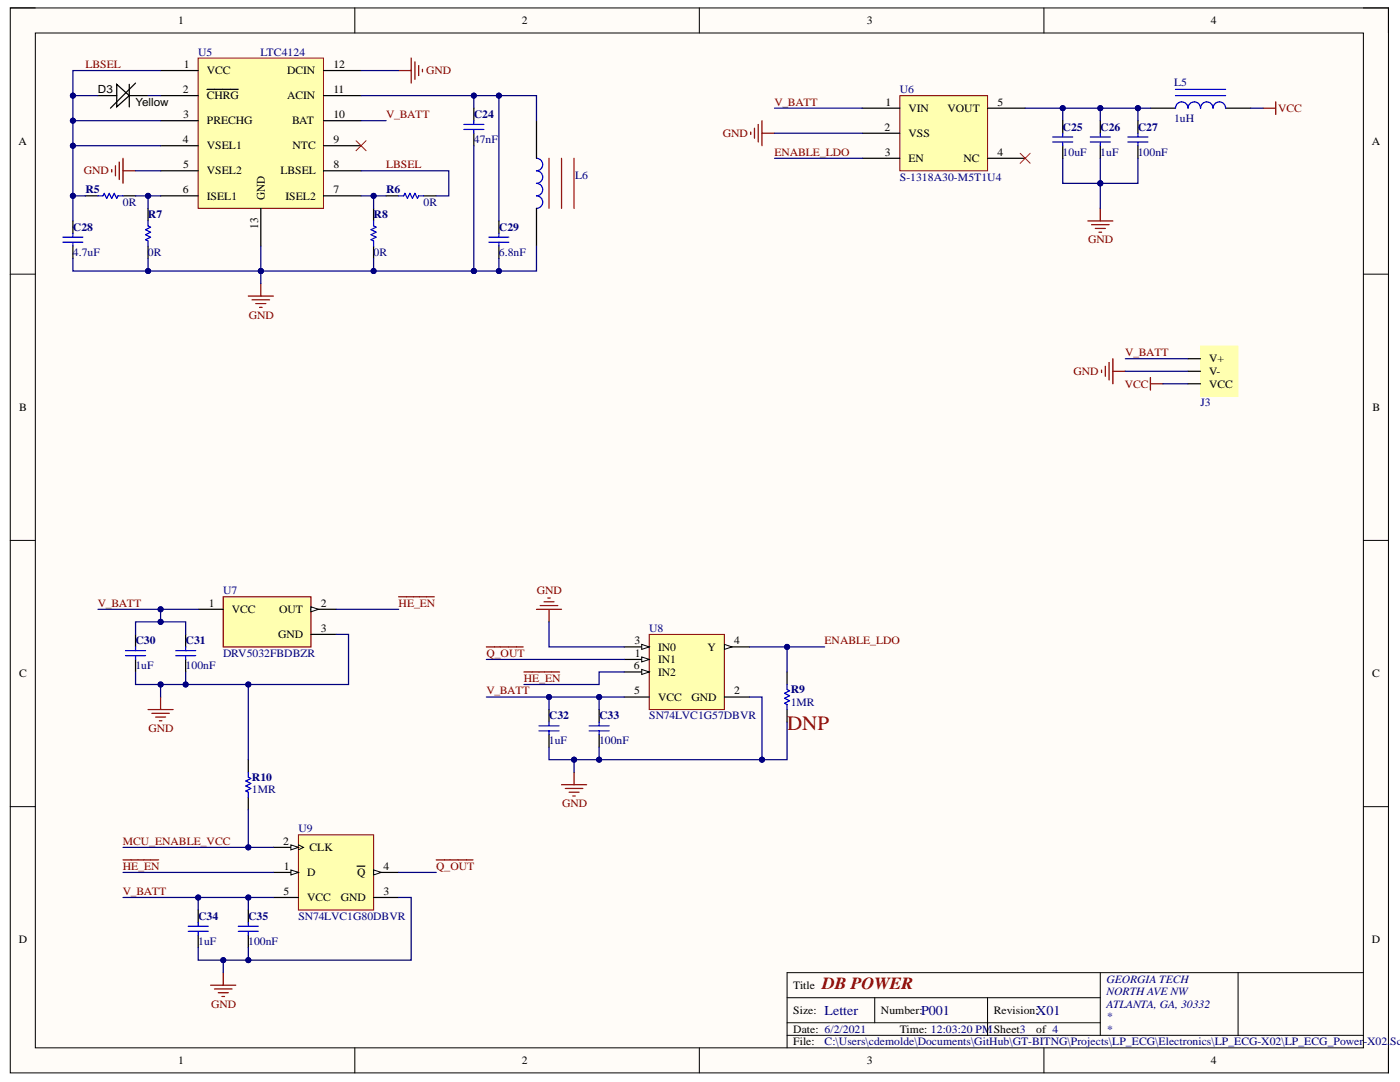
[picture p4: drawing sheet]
<svg xmlns="http://www.w3.org/2000/svg" width="279mm" height="216mm" viewBox="0 0 279 216" stroke-linecap="round" stroke-linejoin="round" font-family="sans-serif">
<defs><g id="words">
<text font-size="4.1" fill="#980000" x="157.1" y="145.7">DNP</text>
<text font-size="3.4" fill="#800000" x="164.1" y="197.3">DB POWER</text>
<g font-size="2.7" fill="#000080">
<text x="164.6" y="202.5">Letter</text>
<text x="183.8" y="202.5">P001</text>
<text x="206.8" y="202.5">X01</text>
</g>
<g font-size="2.3">
<text x="52.8" y="39.8" transform="rotate(-90 52.8 39.8)">GND</text>
<text x="51.6" y="45.7" transform="rotate(-90 51.6 45.7)">13</text>
</g>
<g font-size="2.2">
<text x="35.6" y="4.8">1</text>
<text x="104.1" y="4.8">2</text>
<text x="173" y="4.8">3</text>
<text x="241.7" y="4.8">4</text>
<text x="36.7" y="13.6">1</text>
<text x="41.3" y="14.8">VCC</text>
<text x="57.3" y="14.8">DCIN</text>
<text x="66.5" y="13.6">12</text>
<text x="19.5" y="18.6">D3</text>
<text x="27" y="21.1">Yellow</text>
<text x="36.5" y="18.6">2</text>
<text x="36.6" y="23.6">3</text>
<text x="41.3" y="19.8">CHRG</text>
<text x="57.3" y="19.8">ACIN</text>
<text x="66.5" y="23.6">10</text>
<text x="66.5" y="18.6">11</text>
<text x="176.7" y="21.1">1</text>
<text x="181.3" y="22.3">VIN</text>
<text x="189.1" y="22.3">VOUT</text>
<text x="199.1" y="21.1">5</text>
<text x="3.7" y="28.9">A</text>
<text x="36.5" y="28.6">4</text>
<text x="41.3" y="24.8">PRECHG</text>
<text x="41.3" y="29.8">VSEL1</text>
<text x="58.3" y="24.8">BAT</text>
<text x="58.4" y="29.8">NTC</text>
<text x="66.5" y="28.6">9</text>
<text x="176.5" y="26.1">2</text>
<text x="181.3" y="27.3">VSS</text>
<text x="273.8" y="28.9">A</text>
<text x="36.5" y="33.6">5</text>
<text x="41.3" y="34.8">VSEL2</text>
<text x="56" y="34.8">LBSEL</text>
<text x="66.5" y="33.6">8</text>
<text x="176.6" y="31.1">3</text>
<text x="181.3" y="32.3">EN</text>
<text x="192.3" y="32.3">NC</text>
<text x="199.1" y="31.1">4</text>
<text x="36.5" y="38.6">6</text>
<text x="41.3" y="39.8">ISEL1</text>
<text x="57" y="39.8">ISEL2</text>
<text x="66.5" y="38.6">7</text>
<text x="241.3" y="72.3">V+</text>
<text x="241.3" y="74.8">V-</text>
<text x="241.3" y="77.3">VCC</text>
<text x="3.8" y="82">B</text>
<text x="273.9" y="82">B</text>
<text x="41.7" y="121.1">1</text>
<text x="46.3" y="122.3">VCC</text>
<text x="55.7" y="122.3">OUT</text>
<text x="64" y="121.1">2</text>
<text x="55.5" y="127.3">GND</text>
<text x="64" y="126.1">3</text>
<text x="126.6" y="128.6">3</text>
<text x="126.7" y="131.1">1</text>
<text x="131.3" y="129.8">IN0</text>
<text x="141.2" y="129.8">Y</text>
<text x="146.5" y="128.6">4</text>
<text x="3.8" y="135.1">C</text>
<text x="126.5" y="133.6">6</text>
<text x="131.3" y="132.3">IN1</text>
<text x="131.3" y="134.8">IN2</text>
<text x="273.9" y="135.1">C</text>
<text x="126.6" y="138.6">5</text>
<text x="131.3" y="139.8">VCC</text>
<text x="138" y="139.8">GND</text>
<text x="146.5" y="138.6">2</text>
<text x="56.5" y="168.6">2</text>
<text x="56.7" y="173.6">1</text>
<text x="61.8" y="169.8">CLK</text>
<text x="76.6" y="173.6">4</text>
<text x="56.5" y="178.6">5</text>
<text x="61.3" y="174.8">D</text>
<text x="61.3" y="179.8">VCC</text>
<text x="68" y="179.8">GND</text>
<text x="71.3" y="174.8">Q</text>
<text x="76.6" y="178.6">3</text>
<text x="3.8" y="188.3">D</text>
<text x="273.8" y="188.3">D</text>
<text x="158.3" y="197.3">Title</text>
<text x="158.3" y="202.3">Size:</text>
<text x="175.8" y="202.3">Number:</text>
<text x="198.3" y="202.3">Revision:</text>
<text x="158.3" y="206.1">Date: 6/2/2021</text>
<text x="158.3" y="208.6">File:</text>
<text x="179.6" y="206.1">Time: 12:03:20 PMSheet3</text>
<text x="206.8" y="206.1">of 4</text>
<text x="35.6" y="212.3">1</text>
<text x="104.1" y="212.3">2</text>
<text x="173" y="212.3">3</text>
<text x="241.7" y="212.3">4</text>
</g>
<g font-size="2.2" fill="#000080">
<text x="39.5" y="11.1">U5</text>
<text x="52" y="11.1">LTC4124</text>
<text x="234.3" y="17.1">L5</text>
<text x="94.6" y="23.6">C24</text>
<text x="179.6" y="18.6">U6</text>
<text x="94.6" y="28.6">47nF</text>
<text x="212.1" y="26.1">C25</text>
<text x="219.6" y="26.1">C26</text>
<text x="227.1" y="26.1">C27</text>
<text x="234.3" y="24.3">1uH</text>
<text x="114.8" y="35.8">L6</text>
<text x="212.1" y="31.1">10uF</text>
<text x="219.6" y="31.1">1uF</text>
<text x="227.1" y="31.1">100nF</text>
<text x="17" y="38.6">R5</text>
<text x="24.5" y="41.1">0R</text>
<text x="77.1" y="38.6">R6</text>
<text x="84.5" y="41.1">0R</text>
<text x="179.6" y="36.1">S-1318A30-M5T1U4</text>
<text x="14.5" y="46">C28</text>
<text x="29.5" y="43.6">R7</text>
<text x="74.6" y="43.6">R8</text>
<text x="99.6" y="46">C29</text>
<text x="14.5" y="51.1">4.7uF</text>
<text x="29.5" y="51.1">0R</text>
<text x="74.6" y="51.1">0R</text>
<text x="99.6" y="51.1">6.8nF</text>
<text x="239.6" y="81.1">J3</text>
<text x="44.5" y="118.6">U7</text>
<text x="27" y="128.6">C30</text>
<text x="37" y="128.6">C31</text>
<text x="44.5" y="131.1">DRV5032FBDBZR</text>
<text x="129.5" y="126.1">U8</text>
<text x="27" y="133.6">1uF</text>
<text x="37" y="133.6">100nF</text>
<text x="109.5" y="143.6">C32</text>
<text x="119.6" y="143.6">C33</text>
<text x="129.5" y="143.6">SN74LVC1G57DBVR</text>
<text x="157.8" y="138.3">R9</text>
<text x="157.8" y="140.8">1MR</text>
<text x="109.5" y="148.6">1uF</text>
<text x="119.6" y="148.6">100nF</text>
<text x="50.3" y="155.8">R10</text>
<text x="50.3" y="158.3">1MR</text>
<text x="59.5" y="166.1">U9</text>
<text x="39.5" y="183.6">C34</text>
<text x="49.5" y="183.6">C35</text>
<text x="59.5" y="183.6">SN74LVC1G80DBVR</text>
<text x="39.5" y="188.6">1uF</text>
<text x="49.5" y="188.6">100nF</text>
<text x="220.8" y="196.1">GEORGIA TECH</text>
<text x="220.8" y="198.6">NORTH AVE NW</text>
<text x="220.8" y="201.1">ATLANTA, GA, 30332</text>
<text x="220.8" y="203.6">*</text>
<text x="164.6" y="208.6">C:\Users\cdemolde\Documents\GitHub\GT-BITNG\Projects\LP_ECG\Electronics\LP_ECG-X02\LP_ECG_Power-X02.Sch</text>
<text x="220.8" y="206.1">*</text>
</g>
<g font-size="2.2" fill="#800000">
<text x="17" y="13.6">LBSEL</text>
<text x="85.1" y="14.8">GND</text>
<text x="77.1" y="23.6">V_BATT</text>
<text x="154.5" y="21.1">V_BATT</text>
<text x="255.1" y="22.3">VCC</text>
<text x="144.3" y="27.3">GND</text>
<text x="16.7" y="34.8">GND</text>
<text x="77.1" y="33.6">LBSEL</text>
<text x="154.5" y="31.1">ENABLE_LDO</text>
<text x="217.2" y="48.6">GND</text>
<text x="49.7" y="63.6">GND</text>
<text x="224.6" y="71.1">V_BATT</text>
<text x="214.3" y="74.8">GND</text>
<text x="224.5" y="77.3">VCC</text>
<text x="107.1" y="118.6">GND</text>
<text x="19.5" y="121.1">V_BATT</text>
<text x="79.6" y="121.1">HE_EN</text>
<text x="97.1" y="131.1">Q_OUT</text>
<text x="164.6" y="128.6">ENABLE_LDO</text>
<text x="104.5" y="136.1">HE_EN</text>
<text x="97.1" y="138.6">V_BATT</text>
<text x="29.6" y="146.1">GND</text>
<text x="112.2" y="161.1">GND</text>
<text x="24.5" y="168.6">MCU_ENABLE_VCC</text>
<text x="24.5" y="173.6">HE_EN</text>
<text x="87" y="173.6">Q_OUT</text>
<text x="24.5" y="178.6">V_BATT</text>
<text x="42.1" y="201.1">GND</text>
</g>
</g></defs>
<path d="M2.1 1.6h275v212.5h-275z" fill-rule="evenodd" fill="#fffcf8"/>
<path d="M2.1 1.6h275v212.5h-275z" fill="none" stroke="#000" stroke-width=".2"/>
<path d="M7.1 6.6h265v202.5h-265z" fill-rule="evenodd" fill="#fffcf8"/>
<g fill="none" stroke="#000" stroke-width=".2">
<path d="M2 1.6h5M7.1 6.6h265v202.5h-265zM70.8 1.6v5M139.6 1.6v5M208.3 1.6v5M272.1 1.6h5v5M2 54.7h5M272.1 54.7h5M2 107.8h5M272.1 107.8h5M2 161h5M272.1 161h5"/>
<path d="M157.1 199.1h62.5M174.6 199.1v5M197.1 199.1v7.5M219.6 194.1v12.5M247.1 194.1v12.5M272.1 194.1h-115v15M70.8 209.1v5M139.6 209.1v5M157.1 206.6h115M157.1 204.1h62.5M208.3 209.1v5M277.1 209.1v5"/>
</g>
<path d="M252.1 21.6h2.5M254.6 20.3v2.5M217.1 44.1h5M217.8 44.8h3.5M218.6 45.6h2M219.3 46.3h.5M219.6 41.6v2.5" fill="none" stroke="#800000" stroke-width=".25"/>
<path d="M219.6 24.1v2.5M219.6 29.1v2.5M227.1 24.1v2.5M227.1 29.1v2.5M229.6 21.6h5M244.6 21.6h5" fill="none" stroke="#000" stroke-width=".25"/>
<path d="M234.6 19.1h10M234.6 17.8h10M217.6 27.3h4M217.6 28.3h4M219.6 26.6v.7M219.6 28.3v.8M225.1 27.3h4M225.1 28.3h4M227.1 26.6v.7M227.1 28.3v.8M234.6 21.6a1.25 1.25 0 0 1 1.2-1.3 1.25 1.25 0 0 1 1.3 1.3 1.25 1.25 0 0 1 1.2-1.3 1.25 1.25 0 0 1 1.3 1.3 1.25 1.25 0 0 1 1.2-1.3 1.25 1.25 0 0 1 1.3 1.3 1.25 1.25 0 0 1 1.2-1.3 1.25 1.25 0 0 1 1.3 1.3" fill="none" stroke="#00f" stroke-width=".25"/>
<path d="M27.1 126.6v2.5M27.1 131.6v2.5M37 126.6v2.5M37 131.6v2.5" fill="none" stroke="#000" stroke-width=".24"/>
<path d="M25 129.8h4.1M25 130.8h4.1M27.1 129.1v.7M27.1 130.8v.8M35.1 129.8h4M35.1 130.8h4M37 129.1v.7M37 130.8v.8" fill="none" stroke="#00f" stroke-width=".24"/>
<path d="M32 139.1v2.5M29.5 141.6h5M30.3 142.3h3.5M31 143.1h2.1M31.8 143.8h.5" fill="none" stroke="#800000" stroke-width=".24"/>
<path d="M44.6 119.1h17.5v10h-17.5z" fill-rule="evenodd" fill="#ffffb0"/>
<path d="M44.6 119.1h17.5v10h-17.5z" fill="none" stroke="#800000" stroke-width=".24"/>
<path d="M39.5 121.6h5.1M62.1 121.6h5M62.1 126.6h5" fill="none" stroke="#000" stroke-width=".24"/>
<path d="M62.1 121.1l1.5 .5-1.5 .5z" fill="#f8fcff"/>
<path d="M62.1 121.1l1.5 .5-1.5 .5z" fill="none" stroke="#000" stroke-width=".2"/>
<path d="M79.6 119.1h7.1M24.6 171.6h7.1" fill="none" stroke="#800000" stroke-width=".24"/>
<path d="M39.6 181.6v2.5M39.6 186.6v2.5M49.6 181.6v2.5M49.6 186.6v2.5" fill="none" stroke="#000" stroke-width=".25"/>
<path d="M37.6 184.8h4M37.6 185.8h4M39.6 184.1v.7M39.6 185.8v.8M47.6 184.8h4M47.6 185.8h4M49.6 184.1v.7M49.6 185.8v.8" fill="none" stroke="#00f" stroke-width=".25"/>
<path d="M42.1 196.6h5M42.8 197.3h3.5M43.6 198.1h2M44.3 198.8h.5M44.6 194.1v2.5" fill="none" stroke="#800000" stroke-width=".25"/>
<path d="M59.6 166.6h15v15h-15z" fill-rule="evenodd" fill="#ffffb0"/>
<path d="M59.6 166.6h15v15h-15z" fill="none" stroke="#800000" stroke-width=".2"/>
<path d="M74.6 174.1h5" fill="none" stroke="#000" stroke-width=".25"/>
<path d="M74.6 173.6l1.5 .5-1.5 .5z" fill="#f8fcff"/>
<path d="M74.6 173.6l1.5 .5-1.5 .5z" fill="none" stroke="#000" stroke-width=".2"/>
<path d="M71.3 172.8h1.5" fill="none" stroke="#000" stroke-width=".24"/>
<path d="M54.6 174.1h5" fill="none" stroke="#000" stroke-width=".25"/>
<path d="M58.1 173.6l1.5 .5-1.5 .5z" fill="#f8fcff"/>
<path d="M58.1 173.6l1.5 .5-1.5 .5z" fill="none" stroke="#000" stroke-width=".2"/>
<path d="M54.6 169.1h5" fill="none" stroke="#000" stroke-width=".24"/>
<path d="M58.1 168.6l1.5 .5-1.5 .5z" fill="#f8fcff"/>
<path d="M58.1 168.6l1.5 .5-1.5 .5zM59.6 168.6l1 .5-1 .5" fill="none" stroke="#000" stroke-width=".2"/>
<path d="M54.6 179.1h5M74.6 179.1h5" fill="none" stroke="#000" stroke-width=".25"/>
<path d="M109.6 141.6v2.5M109.6 146.6v2.5M119.6 141.6v2.5M119.6 146.6v2.5" fill="none" stroke="#000" stroke-width=".24"/>
<path d="M107.6 144.8h4M107.6 145.8h4M109.6 144.1v.7M109.6 145.8v.8M117.6 144.8h4M117.6 145.8h4M119.6 144.1v.7M119.6 145.8v.8" fill="none" stroke="#00f" stroke-width=".24"/>
<path d="M112.1 156.6h5M112.8 157.3h3.5M113.6 158.1h2M114.3 158.8h.5M114.6 154.1v2.5" fill="none" stroke="#800000" stroke-width=".24"/>
<path d="M129.6 126.6h15v15h-15z" fill-rule="evenodd" fill="#ffffb0"/>
<path d="M129.6 126.6h15v15h-15z" fill="none" stroke="#800000" stroke-width=".2"/>
<path d="M144.6 139.1h5M144.6 129.1h5" fill="none" stroke="#000" stroke-width=".24"/>
<path d="M144.6 128.6l1.5 .5-1.5 .5z" fill="#f8fcff"/>
<path d="M144.6 128.6l1.5 .5-1.5 .5z" fill="none" stroke="#000" stroke-width=".2"/>
<path d="M124.6 129.1h5" fill="none" stroke="#000" stroke-width=".24"/>
<path d="M128.1 128.6l1.5 .5-1.5 .5z" fill="#f8fcff"/>
<path d="M128.1 128.6l1.5 .5-1.5 .5z" fill="none" stroke="#000" stroke-width=".2"/>
<path d="M124.6 131.6h5" fill="none" stroke="#000" stroke-width=".24"/>
<path d="M128.1 131.1l1.5 .5-1.5 .5z" fill="#f8fcff"/>
<path d="M128.1 131.1l1.5 .5-1.5 .5z" fill="none" stroke="#000" stroke-width=".2"/>
<path d="M124.6 134.1h5" fill="none" stroke="#000" stroke-width=".24"/>
<path d="M128.1 133.6l1.5 .5-1.5 .5z" fill="#f8fcff"/>
<path d="M128.1 133.6l1.5 .5-1.5 .5z" fill="none" stroke="#000" stroke-width=".2"/>
<path d="M124.6 139.1h5" fill="none" stroke="#000" stroke-width=".24"/>
<path d="M109.3 119.3h.5M97.1 129.1h7.3M104.6 134.1h7.1M107.1 121.6h5M107.8 120.8h3.5M108.6 120.1h2M109.6 121.6v2.5M87.1 171.6h7.3" fill="none" stroke="#800000" stroke-width=".24"/>
<path d="M219.8 73.8v.5M220.6 73.1v2M221.3 72.3v3.5M222.1 71.6v5M222.1 74.1h2.5M229.6 75.3v2.5M229.6 76.6h2.5" fill="none" stroke="#800000" stroke-width=".25"/>
<path d="M239.6 69.1h7.5v10h-7.5z" fill-rule="evenodd" fill="#ffffb0"/>
<path d="M239.6 69.1h7.5v10h-7.5z" fill="none" stroke="#ffffb0" stroke-width=".2"/>
<path d="M19.5 19.1h3.8M23.3 16.8l2.5 2.3-2.5 2.2zM25.8 19.1h3.7M25.8 16.8v4.5M27 16.6l-5 5M237.1 71.6h2.5M237.1 74.1h2.5M237.1 76.6h2.5" fill="none" stroke="#000" stroke-width=".25"/>
<path d="M107.1 31.6a1.25 1.25 0 0 1 1.2 1.2 1.25 1.25 0 0 1-1.2 1.3 1.25 1.25 0 0 1 1.2 1.2 1.25 1.25 0 0 1-1.2 1.3 1.25 1.25 0 0 1 1.2 1.2 1.25 1.25 0 0 1-1.2 1.3 1.24 1.24 0 0 1 1.2 1.2 1.24 1.24 0 0 1-1.2 1.3M157.1 136.6v1l.5 .2-1 .5 1 .5-1 .5 1 .5-1 .5 .5 .3v1M49.6 154.1v1l.5 .2-1 .5 1 .5-1 .5 1 .5-1 .5 .5 .3v1" fill="none" stroke="#00f" stroke-width=".24"/>
<path d="M107.1 24.1v7.5M107.1 41.6v7.5M157.1 134.1v2.5M49.6 151.6v2.5M49.6 159.1v2.5M157.1 141.6v2.5" fill="none" stroke="#000" stroke-width=".24"/>
<path d="M109.6 31.6v10M112.1 31.6v10M114.6 31.6v10" fill="none" stroke="#f00" stroke-width=".24"/>
<path d="M49.6 59.1h5M50.3 59.8h3.5M52.1 56.6v2.5M51.1 60.6h2M51.8 61.3h.5" fill="none" stroke="#800000" stroke-width=".25"/>
<path d="M39.5 11.6h25.1v30h-25.1z" fill-rule="evenodd" fill="#ffffb0"/>
<path d="M39.5 11.6h25.1v30h-25.1z" fill="none" stroke="#800000" stroke-width=".2"/>
<g fill="none" stroke="#000" stroke-width=".25">
<path d="M32 14.1h7.5M32 19.1h7.5M41.3 17.8h6.2M64.6 14.1h7.5M64.6 19.1h7.5M17 39.1h2.5M24.5 39.1h2.5M32 24.1h7.5M32 29.1h7.5M32 34.1h7.5M32 39.1h7.5M64.6 24.1h7.5"/>
<path d="M64.6 29.1h7.5M64.6 34.1h7.5M64.6 39.1h7.5M77.1 39.1h2.5M14.5 44.1v2.5M14.5 49.1v2.5M29.5 41.6v2.5M29.5 49.1v2.5M52.1 41.6v7.5M74.6 41.6v2.5M74.6 49.1v2.5"/>
</g>
<path d="M84.6 39.1h2.5M94.6 21.6v2.5M94.6 26.6v2.5M99.6 44.1v2.5M99.6 49.1v2.5" fill="none" stroke="#000" stroke-width=".24"/>
<path d="M92.6 25.8h4M92.6 24.8h4M94.6 24.1v.7M94.6 25.8v.8M97.6 48.3h4M97.6 47.3h4M99.6 46.6v.7M99.6 48.3v.8" fill="none" stroke="#00f" stroke-width=".24"/>
<path d="M71.1 28.1l2 2M73.1 28.1l-2 2" fill="none" stroke="#f00" stroke-width=".2"/>
<path d="M79.6 14.1h2.5M82.1 11.6v5M82.8 12.3v3.5M83.6 13.1v2M84.3 13.8v.5M22.3 33.8v.5M23 33.1v2M23.8 32.3v3.5M24.5 31.6v5M24.5 34.1h2.5" fill="none" stroke="#800000" stroke-width=".25"/>
<path d="M19.5 39.1h1l.3-.5 .5 1 .5-1 .5 1 .5-1 .5 1 .2-.5h1M79.6 39.1h1l.2-.5 .5 1 .5-1 .5 1 .5-1 .5 1 .3-.5h1M12.5 48.3h4M12.5 47.3h4M14.5 46.6v.7M14.5 48.3v.8M29.5 44.1v1l.5 .2-1 .5 1 .5-1 .5 1 .5-1 .5 .5 .3v1M74.6 44.1v1l.5 .2-1 .5 1 .5-1 .5 1 .5-1 .5 .5 .3v1" fill="none" stroke="#00f" stroke-width=".25"/>
<path d="M179.6 19.1h17.5v15h-17.5z" fill-rule="evenodd" fill="#ffffb0"/>
<path d="M179.6 19.1h17.5v15h-17.5z" fill="none" stroke="#800000" stroke-width=".2"/>
<path d="M172.1 21.6h7.5M172.1 26.6h7.5M172.1 31.6h7.5M197.1 21.6h7.5M197.1 31.6h7.5" fill="none" stroke="#000" stroke-width=".25"/>
<path d="M203.6 30.6l2 2M205.6 30.6l-2 2" fill="none" stroke="#f00" stroke-width=".2"/>
<path d="M219.6 21.6v2.5" fill="none" stroke="#000080" stroke-width=".25"/>
<circle cx="219.6" cy="21.6" r=".5" fill="#000080"/>
<circle cx="219.6" cy="21.6" r=".5" fill="none" stroke="#000080" stroke-width=".2"/>
<path d="M19.6 121.6h12.4" fill="none" stroke="#000080" stroke-width=".24"/>
<circle cx="32.1" cy="121.6" r=".5" fill="#000080"/>
<circle cx="32.1" cy="121.6" r=".5" fill="none" stroke="#000080" stroke-width=".2"/>
<path d="M24.6 179.1h30" fill="none" stroke="#000080" stroke-width=".25"/>
<circle cx="49.6" cy="179.1" r=".5" fill="#000080"/>
<circle cx="49.6" cy="179.1" r=".5" fill="none" stroke="#000080" stroke-width=".2"/>
<circle cx="39.6" cy="179.1" r=".5" fill="#000080"/>
<circle cx="39.6" cy="179.1" r=".5" fill="none" stroke="#000080" stroke-width=".2"/>
<path d="M24.6 174.1h30" fill="none" stroke="#000080" stroke-width=".25"/>
<path d="M24.6 169.1h25" fill="none" stroke="#000080" stroke-width=".24"/>
<circle cx="49.6" cy="169.1" r=".5" fill="#000080"/>
<circle cx="49.6" cy="169.1" r=".5" fill="none" stroke="#000080" stroke-width=".2"/>
<path d="M67.1 126.6h2.5v10h-42.5v-2.5" fill="none" stroke="#000080" stroke-width=".24"/>
<circle cx="32.1" cy="136.6" r=".5" fill="#000080"/>
<circle cx="32.1" cy="136.6" r=".5" fill="none" stroke="#000080" stroke-width=".2"/>
<circle cx="37.1" cy="136.6" r=".5" fill="#000080"/>
<circle cx="37.1" cy="136.6" r=".5" fill="none" stroke="#000080" stroke-width=".2"/>
<circle cx="49.6" cy="136.6" r=".5" fill="#000080"/>
<circle cx="49.6" cy="136.6" r=".5" fill="none" stroke="#000080" stroke-width=".2"/>
<path d="M39.5 121.6h-7.5v2.5h-4.9v2.5" fill="none" stroke="#000080" stroke-width=".24"/>
<circle cx="32.1" cy="124.1" r=".5" fill="#000080"/>
<circle cx="32.1" cy="124.1" r=".5" fill="none" stroke="#000080" stroke-width=".2"/>
<circle cx="32.1" cy="121.6" r=".5" fill="#000080"/>
<circle cx="32.1" cy="121.6" r=".5" fill="none" stroke="#000080" stroke-width=".2"/>
<path d="M32 124.1h5v2.5" fill="none" stroke="#000080" stroke-width=".24"/>
<circle cx="32.1" cy="124.1" r=".5" fill="#000080"/>
<circle cx="32.1" cy="124.1" r=".5" fill="none" stroke="#000080" stroke-width=".2"/>
<path d="M39.6 189.1v2.5h5" fill="none" stroke="#000080" stroke-width=".25"/>
<circle cx="44.6" cy="191.6" r=".5" fill="#000080"/>
<circle cx="44.6" cy="191.6" r=".5" fill="none" stroke="#000080" stroke-width=".2"/>
<path d="M49.6 189.1v2.5h-5v2.5" fill="none" stroke="#000080" stroke-width=".25"/>
<circle cx="44.6" cy="191.6" r=".5" fill="#000080"/>
<circle cx="44.6" cy="191.6" r=".5" fill="none" stroke="#000080" stroke-width=".2"/>
<circle cx="49.6" cy="191.6" r=".5" fill="#000080"/>
<circle cx="49.6" cy="191.6" r=".5" fill="none" stroke="#000080" stroke-width=".2"/>
<path d="M79.6 179.1h2.5v12.5h-32.5" fill="none" stroke="#000080" stroke-width=".25"/>
<circle cx="49.6" cy="191.6" r=".5" fill="#000080"/>
<circle cx="49.6" cy="191.6" r=".5" fill="none" stroke="#000080" stroke-width=".2"/>
<path d="M49.6 161.6v7.5h5" fill="none" stroke="#000080" stroke-width=".24"/>
<circle cx="49.6" cy="169.1" r=".5" fill="#000080"/>
<circle cx="49.6" cy="169.1" r=".5" fill="none" stroke="#000080" stroke-width=".2"/>
<path d="M67.1 121.6h12.5M97.1 139.1h27.5" fill="none" stroke="#000080" stroke-width=".24"/>
<path d="M79.6 174.1h7.5" fill="none" stroke="#000080" stroke-width=".25"/>
<circle cx="119.6" cy="139.1" r=".5" fill="#000080"/>
<circle cx="119.6" cy="139.1" r=".5" fill="none" stroke="#000080" stroke-width=".2"/>
<circle cx="109.6" cy="139.1" r=".5" fill="#000080"/>
<circle cx="109.6" cy="139.1" r=".5" fill="none" stroke="#000080" stroke-width=".2"/>
<path d="M97.1 131.6h27.5M124.6 134.1h-5v2.5h-15M109.6 149.1v2.5h5" fill="none" stroke="#000080" stroke-width=".24"/>
<circle cx="114.6" cy="151.6" r=".5" fill="#000080"/>
<circle cx="114.6" cy="151.6" r=".5" fill="none" stroke="#000080" stroke-width=".2"/>
<path d="M109.6 124.1v5h15M157.1 144.1v7.5h-42.5v2.5" fill="none" stroke="#000080" stroke-width=".24"/>
<circle cx="114.6" cy="151.6" r=".5" fill="#000080"/>
<circle cx="114.6" cy="151.6" r=".5" fill="none" stroke="#000080" stroke-width=".2"/>
<circle cx="119.6" cy="151.6" r=".5" fill="#000080"/>
<circle cx="119.6" cy="151.6" r=".5" fill="none" stroke="#000080" stroke-width=".2"/>
<circle cx="152.1" cy="151.6" r=".5" fill="#000080"/>
<circle cx="152.1" cy="151.6" r=".5" fill="none" stroke="#000080" stroke-width=".2"/>
<path d="M149.6 139.1h2.5v12.5" fill="none" stroke="#000080" stroke-width=".24"/>
<circle cx="152.1" cy="151.6" r=".5" fill="#000080"/>
<circle cx="152.1" cy="151.6" r=".5" fill="none" stroke="#000080" stroke-width=".2"/>
<path d="M149.6 129.1h15" fill="none" stroke="#000080" stroke-width=".24"/>
<circle cx="157.1" cy="129.1" r=".5" fill="#000080"/>
<circle cx="157.1" cy="129.1" r=".5" fill="none" stroke="#000080" stroke-width=".2"/>
<path d="M154.6 31.6h17.5M154.6 21.6h17.5" fill="none" stroke="#000080" stroke-width=".24"/>
<path d="M212.1 31.6v5h7.5v-5" fill="none" stroke="#000080" stroke-width=".25"/>
<circle cx="219.6" cy="36.6" r=".5" fill="#000080"/>
<circle cx="219.6" cy="36.6" r=".5" fill="none" stroke="#000080" stroke-width=".2"/>
<path d="M227.1 31.6v5h-7.5" fill="none" stroke="#000080" stroke-width=".25"/>
<circle cx="219.6" cy="36.6" r=".5" fill="#000080"/>
<circle cx="219.6" cy="36.6" r=".5" fill="none" stroke="#000080" stroke-width=".2"/>
<path d="M227.1 21.6h2.5M224.6 74.1h12.5M224.6 71.6h12.5" fill="none" stroke="#000080" stroke-width=".25"/>
<circle cx="227.1" cy="21.6" r=".5" fill="#000080"/>
<circle cx="227.1" cy="21.6" r=".5" fill="none" stroke="#000080" stroke-width=".2"/>
<path d="M249.6 21.6h2.5M232.1 76.6h5" fill="none" stroke="#000080" stroke-width=".25"/>
<path d="M32 136.6v2.5" fill="none" stroke="#000080" stroke-width=".24"/>
<circle cx="32.1" cy="136.6" r=".5" fill="#000080"/>
<circle cx="32.1" cy="136.6" r=".5" fill="none" stroke="#000080" stroke-width=".2"/>
<path d="M37 134.1v2.5" fill="none" stroke="#000080" stroke-width=".24"/>
<circle cx="37.1" cy="136.6" r=".5" fill="#000080"/>
<circle cx="37.1" cy="136.6" r=".5" fill="none" stroke="#000080" stroke-width=".2"/>
<path d="M39.6 179.1v2.5" fill="none" stroke="#000080" stroke-width=".25"/>
<circle cx="39.6" cy="179.1" r=".5" fill="#000080"/>
<circle cx="39.6" cy="179.1" r=".5" fill="none" stroke="#000080" stroke-width=".2"/>
<path d="M49.6 179.1v2.5" fill="none" stroke="#000080" stroke-width=".25"/>
<circle cx="49.6" cy="179.1" r=".5" fill="#000080"/>
<circle cx="49.6" cy="179.1" r=".5" fill="none" stroke="#000080" stroke-width=".2"/>
<path d="M49.6 136.6v15" fill="none" stroke="#000080" stroke-width=".24"/>
<circle cx="49.6" cy="136.6" r=".5" fill="#000080"/>
<circle cx="49.6" cy="136.6" r=".5" fill="none" stroke="#000080" stroke-width=".2"/>
<path d="M109.6 139.1v2.5" fill="none" stroke="#000080" stroke-width=".24"/>
<circle cx="109.6" cy="139.1" r=".5" fill="#000080"/>
<circle cx="109.6" cy="139.1" r=".5" fill="none" stroke="#000080" stroke-width=".2"/>
<path d="M119.6 149.1v2.5" fill="none" stroke="#000080" stroke-width=".24"/>
<circle cx="119.6" cy="151.6" r=".5" fill="#000080"/>
<circle cx="119.6" cy="151.6" r=".5" fill="none" stroke="#000080" stroke-width=".2"/>
<path d="M119.6 139.1v2.5" fill="none" stroke="#000080" stroke-width=".24"/>
<circle cx="119.6" cy="139.1" r=".5" fill="#000080"/>
<circle cx="119.6" cy="139.1" r=".5" fill="none" stroke="#000080" stroke-width=".2"/>
<path d="M157.1 129.1v5" fill="none" stroke="#000080" stroke-width=".24"/>
<circle cx="157.1" cy="129.1" r=".5" fill="#000080"/>
<circle cx="157.1" cy="129.1" r=".5" fill="none" stroke="#000080" stroke-width=".2"/>
<path d="M212.1 21.6v2.5" fill="none" stroke="#000080" stroke-width=".25"/>
<circle cx="212.1" cy="21.6" r=".5" fill="#000080"/>
<circle cx="212.1" cy="21.6" r=".5" fill="none" stroke="#000080" stroke-width=".2"/>
<path d="M29.5 19.1h2.5M72.1 24.1h5" fill="none" stroke="#000080" stroke-width=".25"/>
<path d="M94.6 19.1v2.5" fill="none" stroke="#000080" stroke-width=".24"/>
<circle cx="94.6" cy="19.1" r=".5" fill="#000080"/>
<circle cx="94.6" cy="19.1" r=".5" fill="none" stroke="#000080" stroke-width=".2"/>
<path d="M14.5 19.1h5M72.1 14.1h7.5" fill="none" stroke="#000080" stroke-width=".25"/>
<circle cx="14.5" cy="19.1" r=".5" fill="#000080"/>
<circle cx="14.5" cy="19.1" r=".5" fill="none" stroke="#000080" stroke-width=".2"/>
<path d="M107.1 49.1v5h-7.5v-2.5" fill="none" stroke="#000080" stroke-width=".24"/>
<circle cx="99.6" cy="54.1" r=".5" fill="#000080"/>
<circle cx="99.6" cy="54.1" r=".5" fill="none" stroke="#000080" stroke-width=".2"/>
<path d="M94.6 29.1v25" fill="none" stroke="#000080" stroke-width=".24"/>
<circle cx="94.6" cy="54.1" r=".5" fill="#000080"/>
<circle cx="94.6" cy="54.1" r=".5" fill="none" stroke="#000080" stroke-width=".2"/>
<path d="M107.1 24.1v-5h-7.5v25" fill="none" stroke="#000080" stroke-width=".24"/>
<circle cx="99.6" cy="19.1" r=".5" fill="#000080"/>
<circle cx="99.6" cy="19.1" r=".5" fill="none" stroke="#000080" stroke-width=".2"/>
<path d="M94.6 54.1h5" fill="none" stroke="#000080" stroke-width=".24"/>
<circle cx="94.6" cy="54.1" r=".5" fill="#000080"/>
<circle cx="94.6" cy="54.1" r=".5" fill="none" stroke="#000080" stroke-width=".2"/>
<circle cx="99.6" cy="54.1" r=".5" fill="#000080"/>
<circle cx="99.6" cy="54.1" r=".5" fill="none" stroke="#000080" stroke-width=".2"/>
<path d="M72.1 19.1h27.5" fill="none" stroke="#000080" stroke-width=".24"/>
<circle cx="94.6" cy="19.1" r=".5" fill="#000080"/>
<circle cx="94.6" cy="19.1" r=".5" fill="none" stroke="#000080" stroke-width=".2"/>
<circle cx="99.6" cy="19.1" r=".5" fill="#000080"/>
<circle cx="99.6" cy="19.1" r=".5" fill="none" stroke="#000080" stroke-width=".2"/>
<path d="M72.1 34.1h17.5v5h-2.5" fill="none" stroke="#000080" stroke-width=".24"/>
<path d="M72.1 39.1h5" fill="none" stroke="#000080" stroke-width=".25"/>
<circle cx="74.6" cy="39.1" r=".5" fill="#000080"/>
<circle cx="74.6" cy="39.1" r=".5" fill="none" stroke="#000080" stroke-width=".2"/>
<path d="M74.6 39.1v2.5" fill="none" stroke="#000080" stroke-width=".25"/>
<circle cx="74.6" cy="39.1" r=".5" fill="#000080"/>
<circle cx="74.6" cy="39.1" r=".5" fill="none" stroke="#000080" stroke-width=".2"/>
<path d="M74.6 51.6v2.5" fill="none" stroke="#000080" stroke-width=".25"/>
<circle cx="74.6" cy="54.1" r=".5" fill="#000080"/>
<circle cx="74.6" cy="54.1" r=".5" fill="none" stroke="#000080" stroke-width=".2"/>
<path d="M27 39.1h5" fill="none" stroke="#000080" stroke-width=".25"/>
<circle cx="29.5" cy="39.1" r=".5" fill="#000080"/>
<circle cx="29.5" cy="39.1" r=".5" fill="none" stroke="#000080" stroke-width=".2"/>
<path d="M29.5 39.1v2.5" fill="none" stroke="#000080" stroke-width=".25"/>
<circle cx="29.5" cy="39.1" r=".5" fill="#000080"/>
<circle cx="29.5" cy="39.1" r=".5" fill="none" stroke="#000080" stroke-width=".2"/>
<path d="M29.5 51.6v2.5h22.6" fill="none" stroke="#000080" stroke-width=".25"/>
<circle cx="52.1" cy="54.1" r=".5" fill="#000080"/>
<circle cx="52.1" cy="54.1" r=".5" fill="none" stroke="#000080" stroke-width=".2"/>
<circle cx="29.5" cy="54.1" r=".5" fill="#000080"/>
<circle cx="29.5" cy="54.1" r=".5" fill="none" stroke="#000080" stroke-width=".2"/>
<path d="M14.5 24.1h17.5M27 34.1h5" fill="none" stroke="#000080" stroke-width=".25"/>
<circle cx="14.5" cy="24.1" r=".5" fill="#000080"/>
<circle cx="14.5" cy="24.1" r=".5" fill="none" stroke="#000080" stroke-width=".2"/>
<path d="M32 14.1h-17.5v25h2.5" fill="none" stroke="#000080" stroke-width=".25"/>
<circle cx="14.5" cy="39.1" r=".5" fill="#000080"/>
<circle cx="14.5" cy="39.1" r=".5" fill="none" stroke="#000080" stroke-width=".2"/>
<circle cx="14.5" cy="29.1" r=".5" fill="#000080"/>
<circle cx="14.5" cy="29.1" r=".5" fill="none" stroke="#000080" stroke-width=".2"/>
<circle cx="14.5" cy="24.1" r=".5" fill="#000080"/>
<circle cx="14.5" cy="24.1" r=".5" fill="none" stroke="#000080" stroke-width=".2"/>
<circle cx="14.5" cy="19.1" r=".5" fill="#000080"/>
<circle cx="14.5" cy="19.1" r=".5" fill="none" stroke="#000080" stroke-width=".2"/>
<path d="M14.5 29.1h17.5" fill="none" stroke="#000080" stroke-width=".25"/>
<circle cx="14.5" cy="29.1" r=".5" fill="#000080"/>
<circle cx="14.5" cy="29.1" r=".5" fill="none" stroke="#000080" stroke-width=".2"/>
<path d="M14.5 39.1v5" fill="none" stroke="#000080" stroke-width=".25"/>
<circle cx="14.5" cy="39.1" r=".5" fill="#000080"/>
<circle cx="14.5" cy="39.1" r=".5" fill="none" stroke="#000080" stroke-width=".2"/>
<path d="M14.5 51.6v2.5h15" fill="none" stroke="#000080" stroke-width=".25"/>
<circle cx="29.5" cy="54.1" r=".5" fill="#000080"/>
<circle cx="29.5" cy="54.1" r=".5" fill="none" stroke="#000080" stroke-width=".2"/>
<path d="M52.1 49.1v5" fill="none" stroke="#000080" stroke-width=".25"/>
<circle cx="52.1" cy="54.1" r=".5" fill="#000080"/>
<circle cx="52.1" cy="54.1" r=".5" fill="none" stroke="#000080" stroke-width=".2"/>
<path d="M94.6 54.1h-42.5v2.5" fill="none" stroke="#000080" stroke-width=".24"/>
<circle cx="52.1" cy="54.1" r=".5" fill="#000080"/>
<circle cx="52.1" cy="54.1" r=".5" fill="none" stroke="#000080" stroke-width=".2"/>
<circle cx="74.6" cy="54.1" r=".5" fill="#000080"/>
<circle cx="74.6" cy="54.1" r=".5" fill="none" stroke="#000080" stroke-width=".2"/>
<circle cx="94.6" cy="54.1" r=".5" fill="#000080"/>
<circle cx="94.6" cy="54.1" r=".5" fill="none" stroke="#000080" stroke-width=".2"/>
<path d="M219.6 36.6v5" fill="none" stroke="#000080" stroke-width=".25"/>
<circle cx="219.6" cy="36.6" r=".5" fill="#000080"/>
<circle cx="219.6" cy="36.6" r=".5" fill="none" stroke="#000080" stroke-width=".2"/>
<path d="M204.6 21.6h22.5v2.5" fill="none" stroke="#000080" stroke-width=".25"/>
<circle cx="227.1" cy="21.6" r=".5" fill="#000080"/>
<circle cx="227.1" cy="21.6" r=".5" fill="none" stroke="#000080" stroke-width=".2"/>
<circle cx="219.6" cy="21.6" r=".5" fill="#000080"/>
<circle cx="219.6" cy="21.6" r=".5" fill="none" stroke="#000080" stroke-width=".2"/>
<circle cx="212.1" cy="21.6" r=".5" fill="#000080"/>
<circle cx="212.1" cy="21.6" r=".5" fill="none" stroke="#000080" stroke-width=".2"/>
<path d="M149.8 26.3v.5M150.6 25.6v2M151.3 24.8v3.5M152.1 24.1v5M152.1 26.6h2.5" fill="none" stroke="#800000" stroke-width=".24"/>
<path d="M154.6 26.6h17.5" fill="none" stroke="#000080" stroke-width=".24"/>
<path d="M212.1 24.1v2.5M212.1 29.1v2.5" fill="none" stroke="#000" stroke-width=".25"/>
<path d="M210.1 28.3h4M210.1 27.3h4M212.1 26.6v.7M212.1 28.3v.8" fill="none" stroke="#00f" stroke-width=".25"/>
<use href="#words"/>
</svg>
